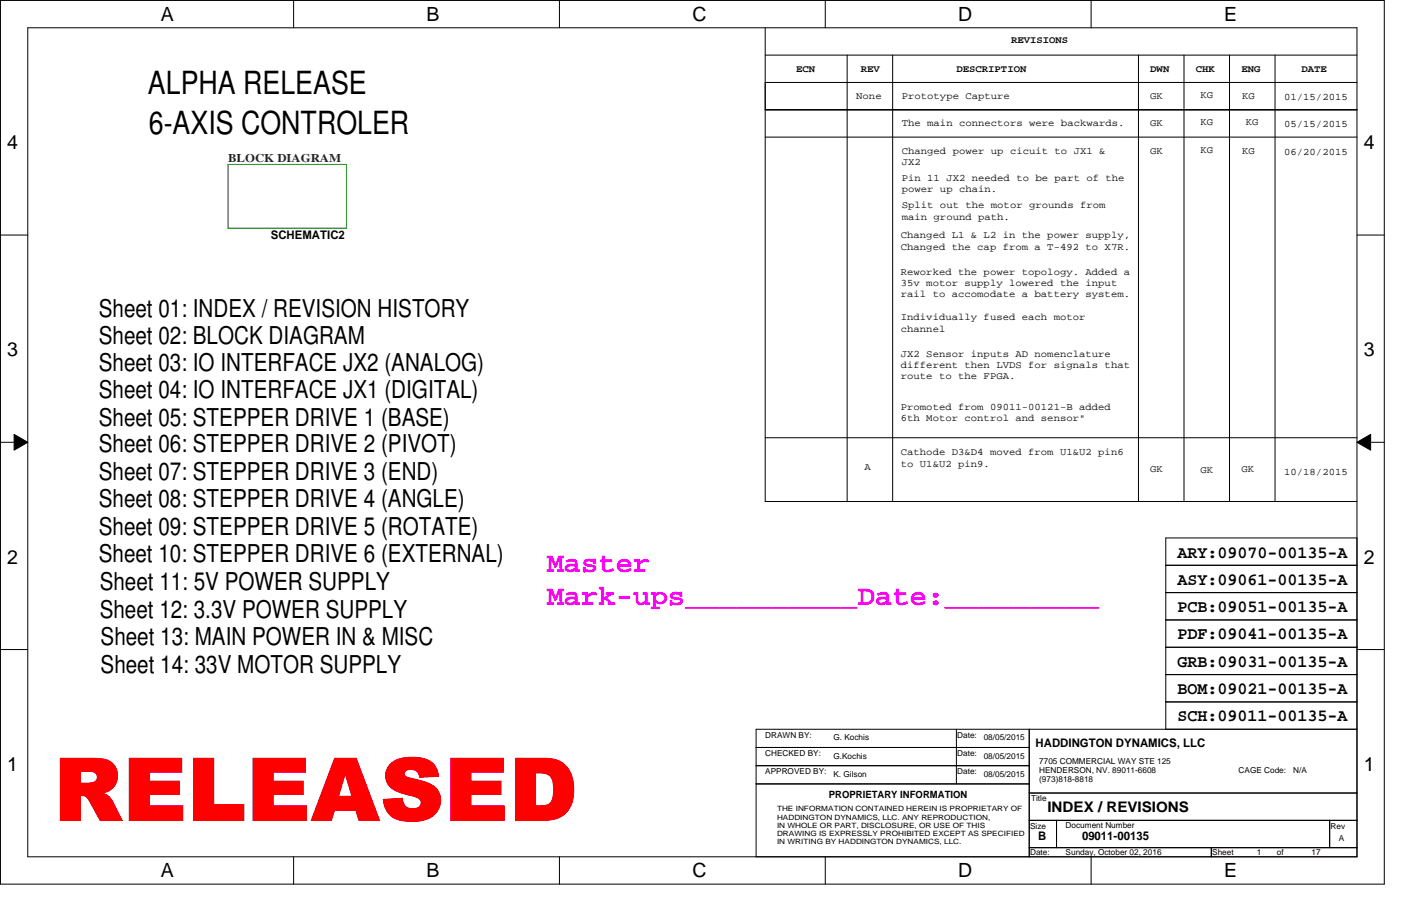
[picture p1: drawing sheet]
<svg xmlns="http://www.w3.org/2000/svg" width="432mm" height="279mm" viewBox="0 0 432 279" stroke-linecap="round" stroke-linejoin="round" font-family="sans-serif">
<defs><g id="words">
<g font-size="9.8">
<text x="45.4" y="28.7">ALPHA RELEASE</text>
<text x="45.7" y="41">6-AXIS CONTROLER</text>
</g>
<g font-size="8.9" fill="#f0f">
<text x="167.8" y="175.5">Master</text>
<text x="167.8" y="185.6">Mark-ups__________Date:_________</text>
</g>
<g font-size="7.5">
<text x="30.3" y="97.3">Sheet 01: INDEX / REVISION HISTORY</text>
<text x="30.3" y="105.4">Sheet 02: BLOCK DIAGRAM</text>
<text x="30.3" y="113.8">Sheet 03: IO INTERFACE JX2 (ANALOG)</text>
<text x="30.3" y="122.2">Sheet 04: IO INTERFACE JX1 (DIGITAL)</text>
<text x="30.3" y="130.6">Sheet 05: STEPPER DRIVE 1 (BASE)</text>
<text x="30.3" y="138.7">Sheet 06: STEPPER DRIVE 2 (PIVOT)</text>
<text x="30.3" y="147.1">Sheet 07: STEPPER DRIVE 3 (END)</text>
<text x="30.3" y="155.4">Sheet 08: STEPPER DRIVE 4 (ANGLE)</text>
<text x="30.3" y="164.1">Sheet 09: STEPPER DRIVE 5 (ROTATE)</text>
<text x="30.3" y="172.5">Sheet 10: STEPPER DRIVE 6 (EXTERNAL)</text>
<text x="30.6" y="180.9">Sheet 11: 5V POWER SUPPLY</text>
<text x="30.6" y="189.5">Sheet 12: 3.3V POWER SUPPLY</text>
<text x="30.9" y="197.9">Sheet 13: MAIN POWER IN &amp; MISC</text>
<text x="30.9" y="206.3">Sheet 14: 33V MOTOR SUPPLY</text>
</g>
<g font-size="6">
<text x="49.3" y="6.4">A</text>
<text x="130.9" y="6.4">B</text>
<text x="212.5" y="6.4">C</text>
<text x="294.1" y="6.4">D</text>
<text x="375.6" y="6.4">E</text>
<text x="2.2" y="45.7">4</text>
<text x="418.5" y="45.7">4</text>
<text x="2.2" y="109.3">3</text>
<text x="418.5" y="109.3">3</text>
<text x="2.2" y="172.9">2</text>
<text x="418.5" y="172.9">2</text>
<text x="2.2" y="236.4">1</text>
<text x="418.5" y="236.4">1</text>
<text x="49.3" y="269">A</text>
<text x="130.9" y="269">B</text>
<text x="212.5" y="269">C</text>
<text x="294.1" y="269">D</text>
<text x="375.6" y="269">E</text>
</g>
<g font-size="5.3">
<text x="361.4" y="171.1">ARY:09070-00135-A</text>
<text x="361.4" y="179.5">ASY:09061-00135-A</text>
<text x="361.4" y="187.8">PCB:09051-00135-A</text>
<text x="361.4" y="195.9">PDF:09041-00135-A</text>
<text x="361.4" y="204.6">GRB:09031-00135-A</text>
<text x="361.4" y="212.7">BOM:09021-00135-A</text>
<text x="361.4" y="221.1">SCH:09011-00135-A</text>
</g>
<text font-size="4.5" x="321.5" y="248.9">INDEX / REVISIONS</text>
<text font-size="3.6" fill="#000080" x="70" y="49.7">BLOCK DIAGRAM</text>
<g font-size="3.6">
<text x="83.1" y="73.3">SCHEMATIC2</text>
<text x="317.8" y="229.2">HADDINGTON DYNAMICS, LLC</text>
<text x="318.7" y="257.7">B</text>
<text x="332.1" y="257.7">09011-00135</text>
</g>
<g font-size="3.1">
<text x="310.3" y="13.3">REVISIONS</text>
<text x="244.3" y="22">ECN</text>
<text x="264.2" y="22">REV</text>
<text x="293.5" y="22">DESCRIPTION</text>
<text x="353" y="22">DWN</text>
<text x="367" y="22">CHK</text>
<text x="381" y="22">ENG</text>
<text x="399.4" y="22">DATE</text>
<text x="262.8" y="30.4">None</text>
<text x="276.7" y="30.4">Prototype Capture</text>
<text x="353" y="30.4">GK</text>
<text x="368.4" y="30.1">KG</text>
<text x="381.2" y="30.4">KG</text>
<text x="394.1" y="30.6">01/15/2015</text>
<text x="276.7" y="38.7">The main connectors were backwards.</text>
<text x="353" y="38.7">GK</text>
<text x="368.4" y="38.5">KG</text>
<text x="382.4" y="38.5">KG</text>
<text x="394.1" y="39">05/15/2015</text>
<text x="276.7" y="47.1">Changed power up cicuit to JX1 &amp;</text>
<text x="353" y="47.1">GK</text>
<text x="368.4" y="46.8">KG</text>
<text x="381.2" y="47.1">KG</text>
<text x="394.1" y="47.4">06/20/2015</text>
<text x="276.7" y="50.6">JX2</text>
<text x="276.7" y="55.5">Pin 11 JX2 needed to be part of the</text>
<text x="276.7" y="59">power up chain.</text>
<text x="276.7" y="63.9">Split out the motor grounds from</text>
<text x="276.7" y="67.4">main ground path.</text>
<text x="276.5" y="73.1">Changed L1 &amp; L2 in the power supply,</text>
<text x="276.5" y="76.6">Changed the cap from a T-492 to X7R.</text>
<text x="276.5" y="84.3">Reworked the power topology. Added a</text>
<text x="276.5" y="87.8">35v motor supply lowered the input</text>
<text x="276.5" y="91.2">rail to accomodate a battery system.</text>
<text x="276.5" y="98.2">Individually fused each motor</text>
<text x="276.5" y="101.7">channel</text>
<text x="276.5" y="109.4">JX2 Sensor inputs AD nomenclature</text>
<text x="276.5" y="112.9">different then LVDS for signals that</text>
<text x="276.5" y="116.4">route to the FPGA.</text>
<text x="276.5" y="125.6">Promoted from 09011-00121-B added</text>
<text x="276.5" y="129.1">6th Motor control and sensor&quot;</text>
<text x="276.5" y="139.6">Cathode D3&amp;D4 moved from U1&amp;U2 pin6</text>
<text x="276.5" y="143.1">to U1&amp;U2 pin9.</text>
<text x="265.3" y="144.1">A</text>
<text x="353" y="144.9">GK</text>
<text x="368.4" y="145.2">GK</text>
<text x="381" y="144.9">GK</text>
<text x="394.1" y="145.7">10/18/2015</text>
<text x="254.4" y="244.9">PROPRIETARY INFORMATION</text>
</g>
<g font-size="2.5">
<text x="234.8" y="226.2">DRAWN BY:</text>
<text x="255.8" y="227">G. Kochis</text>
<text x="293.8" y="226.2">Date:</text>
<text x="301.9" y="227">08/05/2015</text>
<text x="234.8" y="231.8">CHECKED BY:</text>
<text x="255.8" y="232.6">G.Kochis</text>
<text x="293.8" y="231.8">Date:</text>
<text x="301.9" y="232.6">08/05/2015</text>
<text x="234.8" y="237.4">APPROVED BY:</text>
<text x="255.8" y="238.2">K. Gilson</text>
<text x="293.8" y="237.4">Date:</text>
<text x="301.9" y="238.2">08/05/2015</text>
<text x="318.9" y="234.3">7705 COMMERCIAL WAY STE 125</text>
<text x="318.9" y="237.1">HENDERSON, NV. 89011-6608</text>
<text x="318.9" y="239.9">(973)818-8818</text>
<text x="380.1" y="237.1">CAGE Code:</text>
<text x="396.9" y="237.1">N/A</text>
<text x="316.4" y="245.8">Title</text>
<text x="316.1" y="254.1">Size</text>
<text x="327" y="253.9">Document Number</text>
<text x="408.3" y="254.1">Rev</text>
<text x="410.9" y="257.8">A</text>
<text x="316.1" y="262.3">Date:</text>
<text x="327" y="262.3">Sunday, October 02, 2016</text>
<text x="372" y="262.3">Sheet</text>
<text x="385.7" y="262.3">1</text>
<text x="391.9" y="262.3">of</text>
<text x="402.5" y="262.3">17</text>
</g>
<g font-size="2.2">
<text x="238.5" y="248.9">THE INFORMATION CONTAINED HEREIN IS PROPRIETARY OF</text>
<text x="238.5" y="251.4">HADDINGTON DYNAMICS, LLC. ANY REPRODUCTION,</text>
<text x="238.5" y="253.8">IN WHOLE OR PART, DISCLOSURE, OR USE OF THIS</text>
<text x="238.5" y="256.3">DRAWING IS EXPRESSLY PROHIBITED EXCEPT AS SPECIFIED</text>
<text x="238.5" y="258.8">IN WRITING BY HADDINGTON DYNAMICS, LLC.</text>
</g>
</g></defs>
<path d="M.1 .1h424.7v271.1h-424.7zM8.5 8.5h407.9v254.3h-407.9z" fill="none" stroke="#000" stroke-width=".31"/>
<g fill="#fff">
<path d="M49.3 1h4v6.7h-4z"/>
<path d="M49.3 263.6h4v6.7h-4z"/>
</g>
<path d="M90.1 .1v8.4M90.1 262.8v8.4" fill="none" stroke="#000" stroke-width=".31"/>
<g fill="#fff">
<path d="M130.9 1h4v6.7h-4z"/>
<path d="M130.9 263.6h4v6.7h-4z"/>
</g>
<path d="M171.7 .1v8.4M171.7 262.8v8.4" fill="none" stroke="#000" stroke-width=".31"/>
<g fill="#fff">
<path d="M212.5 1h4.3v6.7h-4.3z"/>
<path d="M212.5 263.6h4.3v6.7h-4.3z"/>
</g>
<path d="M253.3 .1v8.4M253.3 262.8v8.4" fill="none" stroke="#000" stroke-width=".31"/>
<g fill="#fff">
<path d="M294.1 1h4.3v6.7h-4.3z"/>
<path d="M294.1 263.6h4.3v6.7h-4.3z"/>
</g>
<path d="M334.9 .1v8.4M334.9 262.8v8.4" fill="none" stroke="#000" stroke-width=".31"/>
<g fill="#fff">
<path d="M375.6 1h4v6.7h-4z"/>
<path d="M375.6 263.6h4v6.7h-4z"/>
<path d="M2.2 40.3h3.4v6.7h-3.4z"/>
<path d="M418.5 40.3h3.4v6.7h-3.4z"/>
<path d="M2.2 103.9h3.4v6.7h-3.4z"/>
<path d="M418.5 103.9h3.4v6.7h-3.4z"/>
</g>
<path d="M.1 72.1h8.4M416.4 72.1h8.4" fill="none" stroke="#000" stroke-width=".31"/>
<g fill="#fff">
<path d="M2.2 167.4h3.4v6.7h-3.4z"/>
<path d="M418.5 167.4h3.4v6.7h-3.4z"/>
</g>
<path d="M.1 135.7h8.4M4.3 133.2l4.2 2.5-4.2 2.4zM416.4 135.7l4.2-2.5v4.9zM416.4 135.7h8.4" fill="none" stroke="#000" stroke-width=".31"/>
<path d="M4.3 133.2l4.2 2.5-4.2 2.4zM416.4 135.7l4.2-2.5v4.9z" fill="#000"/>
<g fill="#fff">
<path d="M2.2 231h3.4v6.7h-3.4z"/>
<path d="M418.5 231h3.4v6.7h-3.4z"/>
</g>
<g fill="none" stroke="#000" stroke-width=".31">
<path d="M234.8 16.9h181.7M234.8 8.5v145.3h181.7M260 16.9v136.9M274 16.9v136.9M349.4 16.9v136.9M363.4 16.9v136.9M377.3 16.9v136.9M391.3 16.9v136.9M234.8 25.3h181.7M234.8 33.7h181.7M234.8 42.1h181.7M234.8 134.3h181.7"/>
<path d="M357.8 165h58.6v58.7h-58.6zM357.8 173.4h58.6M.1 199.2h8.4M357.8 198.5h58.6M357.8 190.1h58.6M357.8 181.8h58.6M416.4 199.2h8.4M357.8 215.3h58.6M357.8 206.9h58.6"/>
</g>
<path d="M18.4 232.4h11.1a6 6 0 0 1 6.4 3.6 5.4 5.4 0 0 1-4.3 7.3 4.3 4.3 0 0 1 3.3 2.9l2.9 5.6h-7.2l-3.2-5.9a2.38 2.38 0 0 0-2.5-1.8v7.7h-6.5zM24.9 236.8v3.2h2.3a2.15 2.15 0 0 0 2.5-1.4 1.77 1.77 0 0 0-2.3-1.8zM39.5 232.4h16.5v4.6h-10v2.4h9.2v4.4h-9.2v3.2h10.2v4.8h-16.7zM59.3 232.4h6.5v14.2h9.2v5.2h-15.7zM77.5 232.4h16.4v4.6h-9.9v2.4h9.2v4.4h-9.2v3.2h10.2v4.8h-16.7zM102.6 232.4h6.8l7.3 19.4h-6.7l-.9-3.1h-6.3l-1 3.1h-6.5zM105.9 237.8l-1.8 6.3h3.7zM119.9 234.1a12.4 12.4 0 0 1 10.7-1.4 5.8 5.8 0 0 1 4.2 5.5l-6.1 .4a2.52 2.52 0 0 0-1.7-2.3 2.52 2.52 0 0 0-2.7 .7 1.42 1.42 0 0 0 1.7 1.5l3.8 .9a6.3 6.3 0 0 1 5.6 6.5 7 7 0 0 1-7.4 6.1 11.5 11.5 0 0 1-8.3-1.8 7.8 7.8 0 0 1-2.2-5.2l6.1-.3a3 3 0 0 0 2 3 3 3 0 0 0 3.4-1 2.05 2.05 0 0 0-2.1-2.3l-.5-.2a11.2 11.2 0 0 1-7.5-3.7 5.2 5.2 0 0 1 1-6.4zM138.2 232.4h16.4v4.6h-9.9v2.4h9.2v4.4h-9.2v3.2h10.2v4.8h-16.7zM158 232.4h9.4a8.1 8.1 0 0 1 8.7 8.2 10.1 10.1 0 0 1-3.3 9.6l-1.7 .9-2.7 .6-10.4 .1zM164.5 237.2v9.8l2-.1a3 3 0 0 0 3.2-3.5v-.2a5.7 5.7 0 0 0-1.4-5.4l-1.4-.5z" fill="#f00"/>
<path d="M232 223.7h184.4v39.1h-184.4zM232 229.2h83.9M232 234.8h83.9M293.5 223.7v16.7M315.9 223.7v39.1M232 240.4h83.9M315.9 243.2h100.5M315.9 251.6h100.5M315.9 260h100.5M324.2 251.6v8.4M371.7 260v2.8M408.1 251.6v8.4" fill="none" stroke="#000" stroke-width=".31"/>
<path d="M70 50.4h36.3v19.6h-36.3z" fill="none" stroke="#008000" stroke-width=".31"/>
<use href="#words"/>
</svg>
